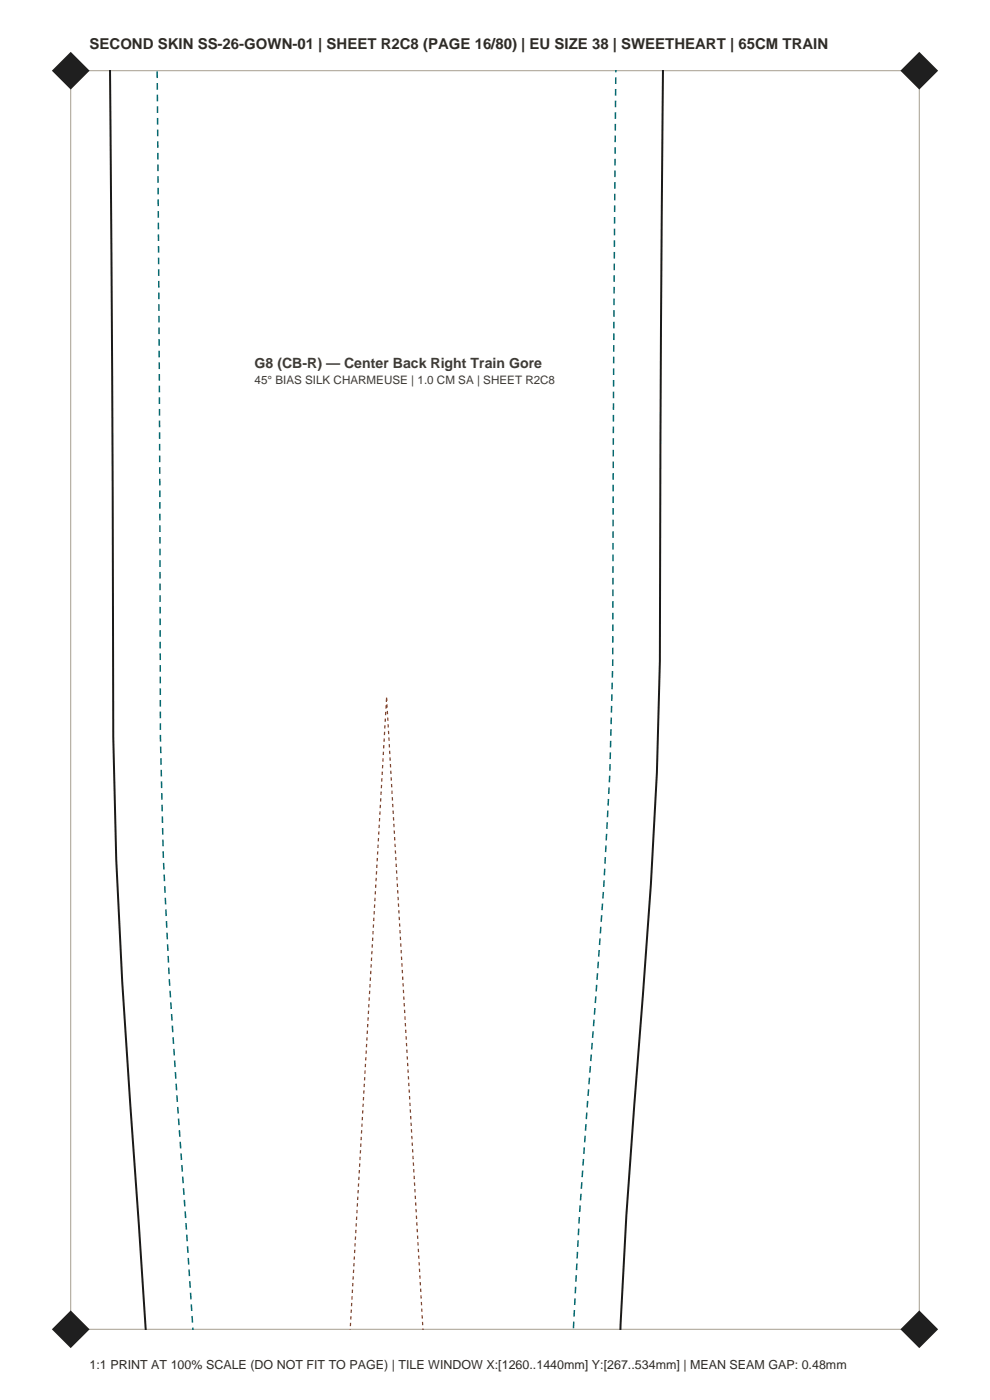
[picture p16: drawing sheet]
<svg xmlns="http://www.w3.org/2000/svg" width="210mm" height="297mm" viewBox="0 0 210 297" stroke-linecap="round" stroke-linejoin="round" font-family="sans-serif">
<defs><g id="words">
<text font-size="3.2" fill="#2e2b26" x="19" y="10.5">SECOND SKIN SS-26-GOWN-01 | SHEET R2C8 (PAGE 16/80) | EU SIZE 38 | SWEETHEART | 65CM TRAIN</text>
<text font-size="3" fill="#403b33" x="54" y="78">G8 (CB-R) — Center Back Right Train Gore</text>
<text font-size="2.6" fill="#2e2b26" x="19" y="290.5">1:1 PRINT AT 100% SCALE (DO NOT FIT TO PAGE) | TILE WINDOW X:[1260..1440mm] Y:[267..534mm] | MEAN SEAM GAP: 0.48mm</text>
<text font-size="2.5" fill="#403b33" x="54" y="81.5">45° BIAS SILK CHARMEUSE | 1.0 CM SA | SHEET R2C8</text>
</g></defs>
<path d="M15 15h180v267h-180z" fill="none" stroke="#a69e8f" stroke-width=".21"/>
<g fill="#1f1f1f">
<path d="M11 282l4-4 4 4-4 4z" fill-rule="evenodd"/>
<path d="M191 282l4-4 4 4-4 4z" fill-rule="evenodd"/>
<path d="M11 15l4-4 4 4-4 4z" fill-rule="evenodd"/>
<path d="M191 15l4-4 4 4-4 4z" fill-rule="evenodd"/>
</g>
<path d="M23.3 14.9l.5 64.3 .2 51.4a1180.3 1180.3 0 0 0 3.6 103.5l3.3 48M140.6 14.9l-.6 101.8a979.5 979.5 0 0 1-3.6 94.4 1544.9 1544.9 0 0 0-4.8 71" fill="none" stroke="#1a1a1a" stroke-width=".42"/>
<path d="M130.6 14.9l-.6 102.3a977.2 977.2 0 0 1-3.6 94 1601.7 1601.7 0 0 0-4.8 70.9M40.9 282.1l-3.3-48.7a1170.4 1170.4 0 0 1-3.6-102.9l-.7-115.6" fill="none" stroke="#036970" stroke-width=".32" stroke-dasharray="1.4 1.1" stroke-linecap="butt"/>
<path d="M82 148l7.7 134.1M74.3 282.1l7.7-134.1" fill="none" stroke="#9e401f" stroke-width=".26" stroke-dasharray=".7 .7" stroke-linecap="butt"/>
<use href="#words"/>
</svg>
